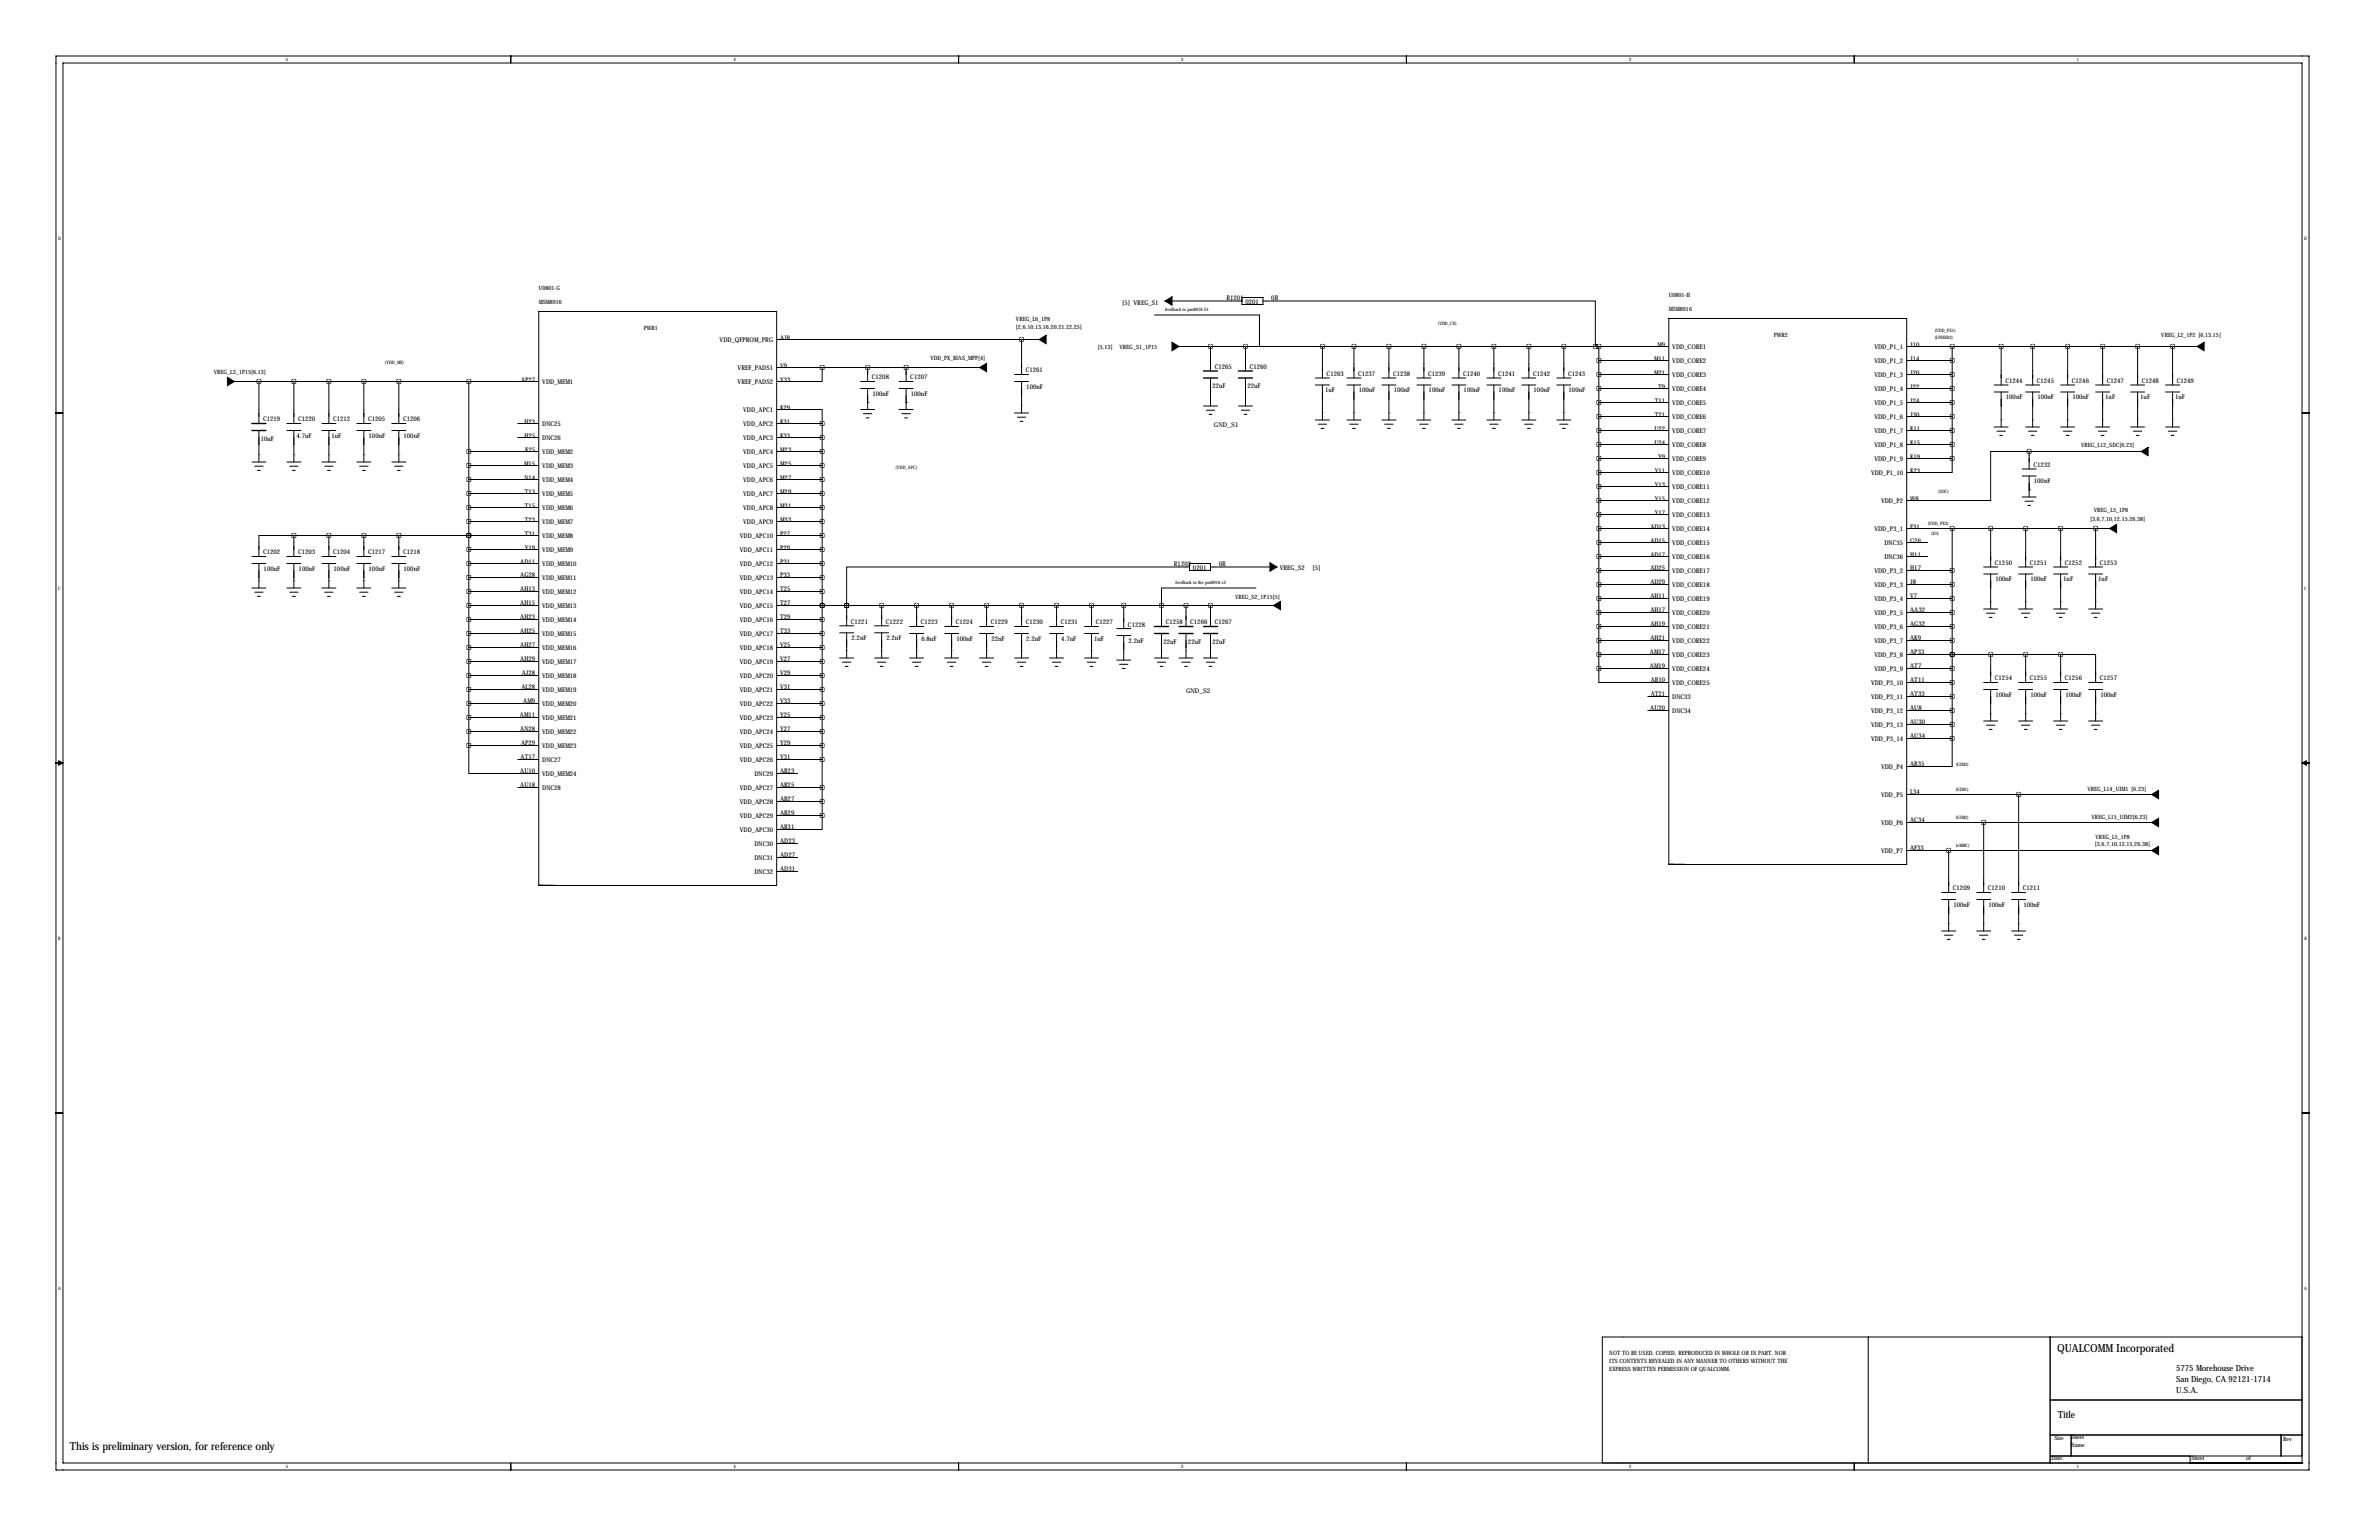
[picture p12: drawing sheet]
<svg xmlns="http://www.w3.org/2000/svg" width="864mm" height="559mm" viewBox="0 0 864 559" stroke-linecap="round" stroke-linejoin="round" font-family="sans-serif">
<defs><g id="words">
<g font-size="4">
<text x="746.8" y="490.5">QUALCOMM Incorporated</text>
<text x="25.4" y="526.1">This is preliminary version, for reference only</text>
</g>
<text font-size="3.6" x="747" y="514.6">Title</text>
<g font-size="3.1">
<text x="789.9" y="497.5">5775 Morehouse Drive</text>
<text x="789.9" y="501.5">San Diego, CA 92121-1714</text>
<text x="789.9" y="505.6">U.S.A.</text>
</g>
<g font-size="2.4">
<text x="407.4" y="110.5">[5] VREG_S1</text>
<text x="445.2" y="109">R1201</text>
<text x="452.1" y="110.2">0201</text>
<text x="461.5" y="108.8">0R</text>
<text x="261.2" y="124">VDD_QFPROM_PRG</text>
<text x="283.2" y="123.2">AJ8</text>
<text x="601.7" y="125.7">M9</text>
<text x="693.4" y="125.7">J10</text>
<text x="600.4" y="130.8">M11</text>
<text x="607.1" y="126.6">VDD_CORE1</text>
<text x="607.1" y="131.6">VDD_CORE2</text>
<text x="680.4" y="126.6">VDD_P1_1</text>
<text x="680.4" y="131.6">VDD_P1_2</text>
<text x="693.4" y="130.8">J14</text>
<text x="267.8" y="134.2">VREF_PADS1</text>
<text x="283.2" y="133.3">V9</text>
<text x="316.5" y="137.7">C1208</text>
<text x="330.5" y="137.7">C1207</text>
<text x="372.4" y="135.1">C1261</text>
<text x="440.9" y="133.9">C1265</text>
<text x="453.6" y="133.9">C1260</text>
<text x="481.6" y="136.4">C1263</text>
<text x="493" y="136.4">C1237</text>
<text x="505.7" y="136.4">C1238</text>
<text x="518.4" y="136.4">C1239</text>
<text x="531.1" y="136.4">C1240</text>
<text x="543.8" y="136.4">C1241</text>
<text x="556.5" y="136.4">C1242</text>
<text x="569.2" y="136.4">C1243</text>
<text x="600.4" y="135.9">M21</text>
<text x="607.1" y="136.7">VDD_CORE3</text>
<text x="680.4" y="136.7">VDD_P1_3</text>
<text x="693.4" y="135.9">J20</text>
<text x="189.1" y="138.4">AP27</text>
<text x="196.8" y="139.3">VDD_MEM1</text>
<text x="267.8" y="139.3">VREF_PADS2</text>
<text x="283.2" y="138.4">Y33</text>
<text x="316.7" y="143.6">100nF</text>
<text x="330.7" y="143.6">100nF</text>
<text x="372.6" y="141.1">100nF</text>
<text x="440.1" y="141">22uF</text>
<text x="452.8" y="141">22uF</text>
<text x="481" y="142.4">1uF</text>
<text x="493.2" y="142.4">100nF</text>
<text x="505.9" y="142.4">100nF</text>
<text x="518.6" y="142.4">100nF</text>
<text x="531.3" y="142.4">100nF</text>
<text x="544" y="142.4">100nF</text>
<text x="556.7" y="142.4">100nF</text>
<text x="569.4" y="142.4">100nF</text>
<text x="601.9" y="141">T9</text>
<text x="607.1" y="141.8">VDD_CORE4</text>
<text x="680.4" y="141.8">VDD_P1_4</text>
<text x="693.4" y="141">J22</text>
<text x="728" y="138.9">C1244</text>
<text x="739.4" y="138.9">C1245</text>
<text x="752.1" y="138.9">C1246</text>
<text x="764.8" y="138.9">C1247</text>
<text x="777.5" y="138.9">C1248</text>
<text x="790.2" y="138.9">C1249</text>
<text x="269.8" y="149.4">VDD_APC1</text>
<text x="283.2" y="148.6">K29</text>
<text x="600.7" y="146.1">T11</text>
<text x="607.1" y="146.9">VDD_CORE5</text>
<text x="680.4" y="146.9">VDD_P1_5</text>
<text x="693.4" y="146.1">J24</text>
<text x="728.2" y="144.9">100nF</text>
<text x="739.6" y="144.9">100nF</text>
<text x="752.3" y="144.9">100nF</text>
<text x="764.2" y="144.9">1uF</text>
<text x="776.9" y="144.9">1uF</text>
<text x="789.6" y="144.9">1uF</text>
<text x="95.5" y="152.9">C1219</text>
<text x="108.2" y="152.9">C1220</text>
<text x="120.9" y="152.9">C1212</text>
<text x="133.6" y="152.9">C1205</text>
<text x="146.3" y="152.9">C1206</text>
<text x="190.4" y="153.7">H23</text>
<text x="196.8" y="154.5">DNC25</text>
<text x="269.8" y="154.5">VDD_APC2</text>
<text x="283.2" y="153.7">K31</text>
<text x="440.7" y="154.9">GND_S1</text>
<text x="600.7" y="151.1">T21</text>
<text x="607.1" y="152">VDD_CORE6</text>
<text x="680.4" y="152">VDD_P1_6</text>
<text x="693.4" y="151.1">J30</text>
<text x="94.7" y="160">10uF</text>
<text x="107.6" y="158.9">4.7uF</text>
<text x="120.3" y="158.9">1uF</text>
<text x="133.8" y="158.9">100nF</text>
<text x="146.5" y="158.9">100nF</text>
<text x="190.4" y="158.8">H25</text>
<text x="196.8" y="159.6">DNC26</text>
<text x="269.8" y="159.6">VDD_APC3</text>
<text x="283.2" y="158.8">K33</text>
<text x="600.6" y="156.2">U22</text>
<text x="600.6" y="161.3">U24</text>
<text x="607.1" y="157">VDD_CORE7</text>
<text x="680.4" y="157">VDD_P1_7</text>
<text x="693.4" y="156.2">K11</text>
<text x="693.4" y="161.3">K15</text>
<text x="190.6" y="163.8">K25</text>
<text x="196.8" y="164.7">VDD_MEM2</text>
<text x="269.8" y="164.7">VDD_APC4</text>
<text x="283.2" y="163.8">M23</text>
<text x="601.9" y="166.4">Y9</text>
<text x="607.1" y="162.1">VDD_CORE8</text>
<text x="607.1" y="167.2">VDD_CORE9</text>
<text x="680.4" y="162.1">VDD_P1_8</text>
<text x="680.4" y="167.2">VDD_P1_9</text>
<text x="693.4" y="166.4">K19</text>
<text x="190.2" y="168.9">M15</text>
<text x="190.4" y="174">N14</text>
<text x="196.8" y="169.7">VDD_MEM3</text>
<text x="269.8" y="169.7">VDD_APC5</text>
<text x="283.2" y="174">M27</text>
<text x="283.2" y="168.9">M25</text>
<text x="600.7" y="171.4">Y11</text>
<text x="607.1" y="172.3">VDD_CORE10</text>
<text x="679.2" y="172.3">VDD_P1_10</text>
<text x="693.4" y="171.4">K23</text>
<text x="738.1" y="169.4">C1232</text>
<text x="190.5" y="179.1">T13</text>
<text x="196.8" y="174.8">VDD_MEM4</text>
<text x="196.8" y="179.9">VDD_MEM5</text>
<text x="269.8" y="179.9">VDD_APC7</text>
<text x="269.8" y="174.8">VDD_APC6</text>
<text x="283.2" y="179.1">M29</text>
<text x="600.7" y="176.5">Y13</text>
<text x="607.1" y="177.4">VDD_CORE11</text>
<text x="738.3" y="175.4">100nF</text>
<text x="190.5" y="184.1">T15</text>
<text x="196.8" y="185">VDD_MEM6</text>
<text x="269.8" y="185">VDD_APC8</text>
<text x="283.2" y="184.1">M31</text>
<text x="600.7" y="181.6">Y15</text>
<text x="607.1" y="182.4">VDD_CORE12</text>
<text x="682.9" y="182.4">VDD_P2</text>
<text x="693.4" y="181.6">W8</text>
<text x="190.5" y="189.2">T23</text>
<text x="196.8" y="190.1">VDD_MEM7</text>
<text x="269.8" y="190.1">VDD_APC9</text>
<text x="283.2" y="189.2">M33</text>
<text x="599.1" y="191.8">AD13</text>
<text x="600.7" y="186.7">Y17</text>
<text x="607.1" y="187.5">VDD_CORE13</text>
<text x="693.4" y="191.8">F31</text>
<text x="190.5" y="194.3">T31</text>
<text x="196.8" y="195.1">VDD_MEM8</text>
<text x="268.6" y="195.1">VDD_APC10</text>
<text x="283.2" y="194.3">P27</text>
<text x="599.1" y="196.8">AD15</text>
<text x="607.1" y="192.6">VDD_CORE14</text>
<text x="607.1" y="197.7">VDD_CORE15</text>
<text x="680.4" y="192.6">VDD_P3_1</text>
<text x="684.1" y="197.7">DNC35</text>
<text x="693.4" y="196.8">G26</text>
<text x="95.5" y="201.2">C1202</text>
<text x="108.2" y="201.2">C1203</text>
<text x="120.9" y="201.2">C1204</text>
<text x="133.6" y="201.2">C1217</text>
<text x="146.3" y="201.2">C1218</text>
<text x="190.5" y="199.4">Y19</text>
<text x="196.8" y="200.2">VDD_MEM9</text>
<text x="268.6" y="200.2">VDD_APC11</text>
<text x="283.2" y="199.4">P29</text>
<text x="599.1" y="201.9">AD17</text>
<text x="607.1" y="202.8">VDD_CORE16</text>
<text x="684.1" y="202.8">DNC36</text>
<text x="693.4" y="201.9">H11</text>
<text x="95.7" y="207.1">100nF</text>
<text x="108.4" y="207.1">100nF</text>
<text x="121.1" y="207.1">100nF</text>
<text x="133.8" y="207.1">100nF</text>
<text x="146.5" y="207.1">100nF</text>
<text x="188.9" y="204.5">AD11</text>
<text x="188.9" y="209.5">AG28</text>
<text x="196.8" y="205.3">VDD_MEM10</text>
<text x="268.6" y="205.3">VDD_APC12</text>
<text x="283.2" y="204.5">P31</text>
<text x="283.2" y="209.5">P33</text>
<text x="426.1" y="205.5">R1202</text>
<text x="433.1" y="206.8">0201</text>
<text x="442.4" y="205.3">0R</text>
<text x="464.6" y="206.8">VREG_S2</text>
<text x="476.5" y="206.8">[5]</text>
<text x="599.1" y="207">AD25</text>
<text x="607.1" y="207.8">VDD_CORE17</text>
<text x="680.4" y="207.8">VDD_P3_2</text>
<text x="693.4" y="207">H17</text>
<text x="724.2" y="205">C1250</text>
<text x="736.9" y="205">C1251</text>
<text x="749.6" y="205">C1252</text>
<text x="762.3" y="205">C1253</text>
<text x="188.9" y="214.6">AH13</text>
<text x="196.8" y="215.5">VDD_MEM12</text>
<text x="196.8" y="210.4">VDD_MEM11</text>
<text x="268.6" y="215.5">VDD_APC14</text>
<text x="268.6" y="210.4">VDD_APC13</text>
<text x="283.2" y="214.6">T25</text>
<text x="599.1" y="212.1">AD29</text>
<text x="607.1" y="212.9">VDD_CORE18</text>
<text x="680.4" y="212.9">VDD_P3_3</text>
<text x="693.4" y="212.1">J8</text>
<text x="724.4" y="211">100nF</text>
<text x="737.1" y="211">100nF</text>
<text x="749" y="211">1uF</text>
<text x="761.7" y="211">1uF</text>
<text x="188.9" y="219.7">AH15</text>
<text x="196.8" y="220.5">VDD_MEM13</text>
<text x="268.6" y="220.5">VDD_APC15</text>
<text x="283.2" y="219.7">T27</text>
<text x="599.1" y="217.2">AH11</text>
<text x="607.1" y="218">VDD_CORE19</text>
<text x="680.4" y="218">VDD_P3_4</text>
<text x="693.4" y="217.2">V7</text>
<text x="188.9" y="224.8">AH23</text>
<text x="196.8" y="225.6">VDD_MEM14</text>
<text x="268.6" y="225.6">VDD_APC16</text>
<text x="283.2" y="224.8">T29</text>
<text x="308.9" y="226.3">C1221</text>
<text x="321.6" y="226.3">C1222</text>
<text x="334.3" y="226.6">C1223</text>
<text x="347" y="226.6">C1224</text>
<text x="359.7" y="226.6">C1229</text>
<text x="372.4" y="226.6">C1230</text>
<text x="385.1" y="226.6">C1231</text>
<text x="397.8" y="226.6">C1227</text>
<text x="409.4" y="227.3">C1228</text>
<text x="423.2" y="226.6">C1258</text>
<text x="432.1" y="226.6">C1266</text>
<text x="440.9" y="226.6">C1267</text>
<text x="599.1" y="222.2">AH17</text>
<text x="599.1" y="227.3">AH19</text>
<text x="607.1" y="223.1">VDD_CORE20</text>
<text x="680.4" y="223.1">VDD_P3_5</text>
<text x="693.4" y="222.2">AA32</text>
<text x="693.4" y="227.3">AG32</text>
<text x="188.9" y="229.9">AH25</text>
<text x="196.8" y="230.7">VDD_MEM15</text>
<text x="268.6" y="230.7">VDD_APC17</text>
<text x="283.2" y="229.9">T33</text>
<text x="309.1" y="232.3">2.2nF</text>
<text x="321.8" y="232.3">2.2nF</text>
<text x="334.5" y="232.5">6.8nF</text>
<text x="347.2" y="232.5">100nF</text>
<text x="359.9" y="232.5">22nF</text>
<text x="372.6" y="232.5">2.2nF</text>
<text x="385.3" y="232.5">4.7nF</text>
<text x="397.2" y="232.5">1uF</text>
<text x="409.7" y="233.3">2.2nF</text>
<text x="422.4" y="233.7">22uF</text>
<text x="431.2" y="233.7">22uF</text>
<text x="440.1" y="233.7">22uF</text>
<text x="599.1" y="232.4">AH21</text>
<text x="607.1" y="228.2">VDD_CORE21</text>
<text x="607.1" y="233.2">VDD_CORE22</text>
<text x="680.4" y="228.2">VDD_P3_6</text>
<text x="680.4" y="233.2">VDD_P3_7</text>
<text x="693.4" y="232.4">AK9</text>
<text x="188.9" y="234.9">AH27</text>
<text x="196.8" y="235.8">VDD_MEM16</text>
<text x="268.6" y="235.8">VDD_APC18</text>
<text x="283.2" y="234.9">V25</text>
<text x="598.9" y="237.5">AM17</text>
<text x="607.1" y="238.3">VDD_CORE23</text>
<text x="680.4" y="238.3">VDD_P3_8</text>
<text x="693.4" y="237.5">AP33</text>
<text x="188.9" y="240">AH29</text>
<text x="189.4" y="245.1">AJ28</text>
<text x="196.8" y="245.9">VDD_MEM18</text>
<text x="196.8" y="240.9">VDD_MEM17</text>
<text x="268.6" y="240.9">VDD_APC19</text>
<text x="268.6" y="245.9">VDD_APC20</text>
<text x="283.2" y="240">V27</text>
<text x="283.2" y="245.1">V29</text>
<text x="598.9" y="242.6">AM19</text>
<text x="607.1" y="243.4">VDD_CORE24</text>
<text x="680.4" y="243.4">VDD_P3_9</text>
<text x="693.4" y="242.6">AT7</text>
<text x="189.3" y="250.2">AL28</text>
<text x="196.8" y="251">VDD_MEM19</text>
<text x="268.6" y="251">VDD_APC21</text>
<text x="283.2" y="250.2">V31</text>
<text x="430.5" y="251.5">GND_S2</text>
<text x="599.2" y="247.6">AR10</text>
<text x="607.1" y="248.5">VDD_CORE25</text>
<text x="679.2" y="248.5">VDD_P3_10</text>
<text x="693.4" y="247.6">AT11</text>
<text x="724.2" y="246.9">C1254</text>
<text x="736.9" y="246.9">C1255</text>
<text x="749.6" y="246.9">C1256</text>
<text x="762.3" y="246.9">C1257</text>
<text x="190" y="255.3">AM9</text>
<text x="196.8" y="256.1">VDD_MEM20</text>
<text x="268.6" y="256.1">VDD_APC22</text>
<text x="283.2" y="255.3">V33</text>
<text x="599.1" y="257.8">AU20</text>
<text x="599.2" y="252.7">AT21</text>
<text x="607.1" y="253.6">DNC33</text>
<text x="679.2" y="253.6">VDD_P3_11</text>
<text x="693.4" y="252.7">AT33</text>
<text x="693.4" y="257.8">AU8</text>
<text x="724.4" y="252.9">100nF</text>
<text x="737.1" y="252.9">100nF</text>
<text x="749.8" y="252.9">100nF</text>
<text x="762.5" y="252.9">100nF</text>
<text x="188.7" y="260.3">AM11</text>
<text x="196.8" y="261.2">VDD_MEM21</text>
<text x="268.6" y="261.2">VDD_APC23</text>
<text x="283.2" y="260.3">Y25</text>
<text x="607.1" y="258.6">DNC34</text>
<text x="679.2" y="258.6">VDD_P3_12</text>
<text x="679.2" y="263.7">VDD_P3_13</text>
<text x="693.4" y="262.9">AU30</text>
<text x="188.9" y="265.4">AN28</text>
<text x="196.8" y="266.3">VDD_MEM22</text>
<text x="268.6" y="266.3">VDD_APC24</text>
<text x="283.2" y="265.4">Y27</text>
<text x="679.2" y="268.8">VDD_P3_14</text>
<text x="693.4" y="268">AU34</text>
<text x="189" y="275.6">AT17</text>
<text x="189.1" y="270.5">AP29</text>
<text x="196.8" y="271.3">VDD_MEM23</text>
<text x="268.6" y="271.3">VDD_APC25</text>
<text x="283.2" y="270.5">Y29</text>
<text x="283.2" y="275.6">Y31</text>
<text x="188.9" y="280.7">AU10</text>
<text x="196.8" y="276.4">DNC27</text>
<text x="196.8" y="281.5">VDD_MEM24</text>
<text x="268.6" y="276.4">VDD_APC26</text>
<text x="273.9" y="281.5">DNC29</text>
<text x="283.2" y="280.7">AB23</text>
<text x="682.9" y="279">VDD_P4</text>
<text x="693.4" y="278.1">AB35</text>
<text x="188.9" y="285.7">AU18</text>
<text x="196.8" y="286.6">DNC28</text>
<text x="268.6" y="286.6">VDD_APC27</text>
<text x="283.2" y="285.7">AB25</text>
<text x="268.6" y="291.7">VDD_APC28</text>
<text x="283.2" y="290.8">AB27</text>
<text x="682.9" y="289.1">VDD_P5</text>
<text x="693.4" y="288.3">L34</text>
<text x="268.6" y="296.7">VDD_APC29</text>
<text x="283.2" y="295.9">AB29</text>
<text x="682.9" y="299.3">VDD_P6</text>
<text x="693.4" y="298.4">AC34</text>
<text x="268.6" y="301.8">VDD_APC30</text>
<text x="283.2" y="301">AB31</text>
<text x="273.9" y="306.9">DNC30</text>
<text x="273.9" y="312">DNC31</text>
<text x="283.2" y="306.1">AD23</text>
<text x="283.2" y="311.1">AD27</text>
<text x="682.9" y="309.4">VDD_P7</text>
<text x="693.4" y="308.6">AF33</text>
<text x="273.9" y="317.1">DNC32</text>
<text x="283.2" y="316.2">AD31</text>
<text x="708.9" y="323.1">C1209</text>
<text x="721.6" y="323.1">C1210</text>
<text x="734.3" y="323.1">C1211</text>
<text x="709.1" y="329.1">100nF</text>
<text x="721.8" y="329.1">100nF</text>
<text x="734.5" y="329.1">100nF</text>
</g>
<g font-size="2.1">
<text x="195.6" y="105.2">U0801-G</text>
<text x="605.8" y="107.7">U0801-H</text>
<text x="195.6" y="110.2">MSM8916</text>
<text x="605.8" y="112.8">MSM8916</text>
<text x="233.7" y="119.6">PWR1</text>
<text x="368.8" y="116.6">VREG_L6_1P8</text>
<text x="368.8" y="119.4">[2,6,10,13,16,20,21,22,25]</text>
<text x="643.9" y="122.1">PWR2</text>
<text x="784.6" y="122.4">VREG_L2_1P2 [6,13,15]</text>
<text x="337.7" y="130.6">VDD_PX_BIAS_MPP[4]</text>
<text x="398.5" y="126.7">[5,13]</text>
<text x="406.4" y="126.7">VREG_S1_1P15</text>
<text x="77.6" y="135.6">VREG_L3_1P15[6,13]</text>
<text x="755.4" y="162.3">VREG_L12_SDC[6,23]</text>
<text x="760.1" y="185.7">VREG_L5_1P8</text>
<text x="758.7" y="189">[3,6,7,10,12,15,26,38]</text>
<text x="448.3" y="217.4">VREG_S2_1P15[5]</text>
<text x="757.7" y="287">VREG_L14_UIM1 [6,23]</text>
<text x="759.3" y="297.2">VREG_L15_UIM2[6,23]</text>
<text x="760.7" y="304.5">VREG_L5_1P8</text>
<text x="760.5" y="306.8">[3,6,7,10,12,15,26,38]</text>
<text x="584.2" y="491.7">NOT TO BE USED, COPIED, REPRODUCED IN WHOLE OR IN PART, NOR</text>
<text x="584.2" y="497.3">EXPRESS WRITTEN PERMISSION OF QUALCOMM.</text>
<text x="584.2" y="494.5">ITS CONTENTS REVEALED IN ANY MANNER TO OTHERS WITHOUT THE</text>
<text x="745.7" y="522.4">Size</text>
<text x="751.8" y="525">Name</text>
<text x="751.8" y="522.2">Sheet</text>
<text x="828.8" y="522.7">Rev</text>
<text x="744.7" y="529.8">Date:</text>
<text x="795.5" y="529.8">Sheet</text>
<text x="815.3" y="529.8">of</text>
</g>
<g font-size="1.7">
<text x="103.7" y="22.2">5</text>
<text x="266.3" y="22.2">4</text>
<text x="428.8" y="22.2">3</text>
<text x="591.4" y="22.2">2</text>
<text x="754" y="22.2">1</text>
<text x="21.1" y="86.9">D</text>
<text x="836.4" y="86.9">D</text>
<text x="422.9" y="112.9">feedback to pm8916 S1</text>
<text x="522" y="118">(VDD_CX)</text>
<text x="702.3" y="123.1">(LPDDR3)</text>
<text x="702.3" y="120.5">(VDD_PX1)</text>
<text x="139.7" y="132">(VDD_MX)</text>
<text x="325.1" y="170.1">(VDD_APC)</text>
<text x="703.6" y="179">(SDC)</text>
<text x="699.8" y="190.4">(VDD_PX3)</text>
<text x="701" y="194.2">(IO)</text>
<text x="21.1" y="213.9">C</text>
<text x="426.7" y="212">feedback to the pm8916 s2</text>
<text x="836.5" y="213.9">C</text>
<text x="709.9" y="278">(UIM3)</text>
<text x="709.9" y="286.9">(UIM1)</text>
<text x="709.9" y="297.1">(UIM2)</text>
<text x="709.9" y="307.2">(eMMC)</text>
<text x="21.2" y="340.9">B</text>
<text x="836.5" y="340.9">B</text>
<text x="21.1" y="467.9">A</text>
<text x="836.4" y="467.9">A</text>
<text x="103.7" y="532.7">5</text>
<text x="266.3" y="532.7">4</text>
<text x="428.8" y="532.7">3</text>
<text x="591.4" y="532.7">2</text>
<text x="753.9" y="532.7">1</text>
</g>
<g font-size=".4">
<text x="315" y="146.1">GND</text>
<text x="328.9" y="146.1">GND</text>
<text x="370.8" y="147.3">GND</text>
<text x="480.1" y="149.9">GND</text>
<text x="491.5" y="149.9">GND</text>
<text x="504.2" y="149.9">GND</text>
<text x="516.9" y="149.9">GND</text>
<text x="529.6" y="149.9">GND</text>
<text x="542.3" y="149.9">GND</text>
<text x="555" y="149.9">GND</text>
<text x="567.7" y="149.9">GND</text>
<text x="726.4" y="152.4">GND</text>
<text x="737.9" y="152.4">GND</text>
<text x="750.6" y="152.4">GND</text>
<text x="763.3" y="152.4">GND</text>
<text x="776" y="152.4">GND</text>
<text x="788.7" y="152.4">GND</text>
<text x="94" y="165.1">GND</text>
<text x="106.7" y="165.1">GND</text>
<text x="119.4" y="165.1">GND</text>
<text x="132.1" y="165.1">GND</text>
<text x="144.8" y="165.1">GND</text>
<text x="736.6" y="177.8">GND</text>
<text x="94" y="210.8">GND</text>
<text x="106.7" y="210.8">GND</text>
<text x="119.4" y="210.8">GND</text>
<text x="132.1" y="210.8">GND</text>
<text x="144.8" y="210.8">GND</text>
<text x="722.6" y="218.4">GND</text>
<text x="735.3" y="218.4">GND</text>
<text x="748" y="218.4">GND</text>
<text x="760.7" y="218.4">GND</text>
<text x="307.3" y="236.2">GND</text>
<text x="320" y="236.2">GND</text>
<text x="332.7" y="236.2">GND</text>
<text x="345.4" y="236.2">GND</text>
<text x="358.1" y="236.2">GND</text>
<text x="370.8" y="236.2">GND</text>
<text x="383.5" y="236.2">GND</text>
<text x="396.2" y="236.2">GND</text>
<text x="421.6" y="236.2">GND</text>
<text x="722.6" y="259.1">GND</text>
<text x="735.3" y="259.1">GND</text>
<text x="748" y="259.1">GND</text>
<text x="760.7" y="259.1">GND</text>
<text x="605.8" y="313.7">MSM8916-1</text>
<text x="605.8" y="313.7">M:CIS_LIBHWSCH_LIBHW-LIBRARY.OLB</text>
<text x="195.6" y="321.3">MSM8916-1</text>
<text x="195.6" y="321.3">M:CIS_LIBHWSCH_LIBHW-LIBRARY.OLB</text>
<text x="707.4" y="335.3">GND</text>
<text x="720.1" y="335.3">GND</text>
<text x="732.8" y="335.3">GND</text>
</g>
</g></defs>
<g fill="none" stroke="#000" stroke-width=".36">
<path d="M20.3 20.3h817.9v513.1h-817.9zM22.9 22.9h812.8v508h-812.8zM185.4 20.3v2.6M348 20.3v2.6M510.5 20.3v2.6M673.1 20.3v2.6M195.6 113h86.3v208.3h-86.3zM419.1 114.3h38.1v11.4M450.9 109.2h-28M450.9 107.9h7.6v2.6h-7.6zM458.5 109.2h120.6v16.5M605.8 115.6h86.3v198.1h-86.3z"/>
<path d="M85.1 138.4h110.5M94 138.4v15.3M106.7 138.4v15.3M119.4 138.4v15.3M132.1 138.4v15.3M144.8 138.4v15.3M170.2 138.4v132.1M281.9 123.2h95.3M281.9 133.3l73.7 .1M298.4 133.4v5h-16.5M312.4 138.4h5.1M315 133.3v5.1"/>
<path d="M315 133.4h.1M326.4 138.4h5.1M328.9 133.4h.1M328.9 133.3v5.1M368.3 138.4h5.1M368.3 135.9h5.1M370.8 138.4v11.5M370.8 123.2v12.7M428 125.7h177.8M439.4 137.2v10.1M439.4 125.7v8.9M452.1 137.2v10.1"/>
<path d="M452.1 125.7v8.9M477.5 139.7h5.1M477.5 137.2h5.1M480.1 125.7v11.5M480.1 139.7v12.7M488.9 139.7h5.1M488.9 137.2h5.1M491.5 139.7v12.7M491.5 125.7v11.5M501.6 139.7h5.1M501.6 137.2h5.1M504.2 139.7v12.7"/>
<path d="M504.2 125.7v11.5M514.3 139.7h5.1M514.3 137.2h5.1M516.9 139.7v12.7M516.9 125.7v11.5M527 139.7h5.1M527 137.2h5.1M529.6 139.7v12.7M529.6 125.7v11.5M539.8 139.7h5M539.8 137.2h5M542.3 139.7v12.7"/>
<path d="M542.3 125.7v11.5M552.4 139.7h5.1M552.4 137.2h5.1M555 139.7v12.7M555 125.7v11.5M565.1 139.7h5.1M565.1 137.2h5.1M567.7 139.7v12.7M567.7 125.7v11.5M580.4 130.8h25.4M580.4 125.7v116.9M605.8 135.9h-25.4"/>
<path d="M692.1 135.9h16.6M708.7 130.8h-16.6M708.7 125.7v40.7M723.9 139.7h5.1M726.4 125.7v14M735.3 139.7h5.1M737.9 125.7v14M748 139.7h5.1M750.6 125.7v14M760.7 139.7h5.1M763.3 125.7v14M773.4 139.7h5.1"/>
<path d="M776 125.7v14M786.1 139.7h5.1M788.7 125.7v14M797.6 125.7h-105.5M20.3 149.9h2.6M94 156.2v11.4M104.1 153.7h5.1M104.1 156.2h5.1M106.7 156.2v11.4M116.8 153.7h5.1M116.8 156.2h5.1M119.4 156.2v11.4"/>
<path d="M129.5 153.7h5.1M129.5 156.2h5.1M132.1 156.2v11.4M142.2 153.7h5.1M142.2 156.2h5.1M144.8 156.2v11.4M188 153.7h7.6M188 158.8h7.6M281.9 148.6h16.5v5.1M281.9 153.7h16.5M281.9 158.8h16.5M298.4 153.7v142.2"/>
<path d="M312.4 141h5.1M312.4 148.6h5.1M313.4 150.1h3.1M314.5 151.6h1M315 141v7.6M315 146.1h.1M326.4 148.6h5.1M326.4 141h5.1M327.4 150.1h3.1M328.4 151.6h1M328.9 146.1h.1M328.9 141v7.6"/>
<path d="M368.3 149.9h5.1M369.3 151.4h3.1M370.3 152.9h1M436.9 147.3h5.1M437.9 148.8h3M438.9 150.4h1M449.6 147.3h5.1M450.6 148.8h3M451.6 150.4h1M477.5 152.4h5.1M478.5 153.9h3.1M479.6 155.4h1"/>
<path d="M488.9 152.4h5.1M490 153.9h3M491 155.4h1M501.6 152.4h5.1M502.7 153.9h3M503.7 155.4h1M514.3 152.4h5.1M515.4 153.9h3M516.4 155.4h1M527 152.4h5.1M528.1 153.9h3M529.1 155.4h1"/>
<path d="M539.8 152.4h5M540.8 153.9h3M541.8 155.4h1M552.4 152.4h5.1M553.5 153.9h3M554.5 155.4h1M565.1 152.4h5.1M566.2 153.9h3M567.2 155.4h1M580.4 156.2h25.4M580.4 146.1h25.4M580.4 151.1h25.4"/>
<path d="M605.8 141h-25.4M692.1 141h16.6M692.1 146.1h16.6M708.7 156.2h-16.6M708.7 151.1h-16.6M723.9 142.2h5.1M723.9 154.9h5.1M724.9 156.5h3.1M725.9 158h1M726.4 142.2v12.7M735.3 142.2h5.1M735.3 154.9h5.1"/>
<path d="M736.3 156.5h3.1M737.4 158h1M737.9 142.2v12.7M748 142.2h5.1M748 154.9h5.1M749 156.5h3.1M750.1 158h1M750.6 142.2v12.7M760.7 142.2h5.1M760.7 154.9h5.1M761.7 156.5h3.1M762.8 158h1"/>
<path d="M763.3 142.2v12.7M773.4 142.2h5.1M773.4 154.9h5.1M774.4 156.5h3.1M775.5 158h1M776 142.2v12.7M786.1 142.2h5.1M786.1 154.9h5.1M787.1 156.5h3.1M788.2 158h1M788.7 142.2v12.7M835.7 149.9h2.5"/>
<path d="M91.4 167.6h5.1M92.5 169.2h3M93.5 170.7h1M104.1 167.6h5.1M105.2 169.2h3M106.2 170.7h1M116.8 167.6h5.1M117.9 169.2h3M118.9 170.7h1M129.5 167.6h5.1M130.6 169.2h3M131.6 170.7h1"/>
<path d="M142.2 167.6h5.1M143.3 169.2h3M144.3 170.7h1M170.2 163.8h25.4M170.2 168.9h25.4M195.6 174h-25.4M195.6 179.1h-25.4M281.9 174h16.5M281.9 179.1h16.5M298.4 163.8h-16.5M298.4 168.9h-16.5M580.4 176.5h25.4"/>
<path d="M605.8 161.3h-25.4M605.8 166.4h-25.4M605.8 171.4l-25.4 .1M692.1 161.3h16.6M692.1 166.4h16.6M708.7 166.4v5.1l-16.6-.1M734.1 170.2h5M734.1 172.7h5M736.6 163.8h-14v17.8h-30.5M736.6 177.8h.1M736.6 163.8v6.4M736.6 163.8h40.6"/>
<path d="M736.6 172.7v7.6M106.7 194.3h-12.7v7.6M106.7 194.3v7.6M106.7 194.3h88.9M119.4 194.3v7.6M132.1 194.3v7.6M144.8 194.3v7.6M170.2 194.3h.1M170.2 189.2h25.4M170.2 199.4h25.4M195.6 184.1l-25.4 .1M281.9 184.1l16.5 .1"/>
<path d="M298.4 189.2h-16.5M298.4 194.3h-16.5M298.4 199.4h-16.5M580.4 181.6h25.4M605.8 186.7h-25.4M605.8 191.8h-25.4M605.8 196.8l-25.4 .1M692.1 191.8h73.7M692.1 196.8h7.7M708.7 191.8v76.2M722.6 191.8v13.9M734.1 180.3h5"/>
<path d="M735.1 181.9h3M735.3 191.8v13.9M736.1 183.4h1M748 191.8v13.9M760.7 191.8v13.9M91.4 213.4h5.1M91.4 201.9h5.1M91.4 204.5h5.1M92.5 214.9h3M93.5 216.4h1M94 204.5v8.9M104.1 213.4h5.1"/>
<path d="M104.1 201.9h5.1M104.1 204.5h5.1M105.2 214.9h3M106.2 216.4h1M106.7 204.5v8.9M116.8 213.4h5.1M116.8 201.9h5.1M116.8 204.5h5.1M117.9 214.9h3M118.9 216.4h1M119.4 204.5v8.9M129.5 213.4h5.1"/>
<path d="M129.5 201.9h5.1M129.5 204.5h5.1M130.6 214.9h3M131.6 216.4h1M132.1 204.5v8.9M142.2 213.4h5.1M142.2 201.9h5.1M142.2 204.5h5.1M143.3 214.9h3M144.3 216.4h1M144.8 204.5v8.9M170.2 209.6h25.4"/>
<path d="M170.2 214.6h25.4M195.6 204.5h-25.4M195.6 219.7h-25.4M281.9 204.5h16.5M281.9 209.6h16.5M281.9 219.7h180.4M298.4 219.7h.1M298.4 214.6h-16.5M307.3 219.7h.1M307.3 219.7v7.4M320 219.7v7.4M332.7 219.7v7.6"/>
<path d="M345.4 219.7v7.6M358.1 219.7v7.6M370.8 219.7v7.6M383.5 219.7v7.6M396.2 219.7v7.6M407.9 219.7v8.4M430.5 219.7v7.6M431.8 205.7h-124.5v14M431.8 204.5h7.6v2.5h-7.6zM439.4 219.7v7.6M455.9 213.4h-34.3v13.9M463.5 205.7h-24.1"/>
<path d="M580.4 201.9h25.4M580.4 212.1h25.4M605.8 207h-25.4M605.8 217.2h-25.4M692.1 201.9h7.7M692.1 207h16.6M692.1 217.2h16.6M708.7 212.1h-16.6M720.1 205.7h5.1M720.1 208.3h5.1M722.6 208.3v12.7M732.8 205.7h5.1"/>
<path d="M732.8 208.3h5.1M735.3 208.3v12.7M745.5 205.7h5.1M745.5 208.3h5.1M748 208.3v12.7M758.2 205.7h5.1M758.2 208.3h5.1M760.7 208.3v12.7M170.2 224.8h25.4M195.6 229.9h-25.4M195.6 234.9l-25.4 .1M281.9 229.9h16.5"/>
<path d="M281.9 234.9l16.5 .1M298.4 224.8h-16.5M304.8 227.1h5.1M304.8 229.6h5.1M304.8 238.8h5.1M307.3 229.6v9.2M317.5 227.1h5.1M317.5 229.6h5.1M317.5 238.8h5.1M320 229.6v9.2M330.2 227.3h5.1M330.2 229.9h5.1"/>
<path d="M330.2 238.8h5.1M332.7 229.9v8.9M342.9 227.3h5.1M342.9 229.9h5.1M342.9 238.8h5.1M345.4 229.9v8.9M355.6 227.3h5.1M355.6 229.9h5.1M355.6 238.8h5.1M358.1 229.9v8.9M368.3 227.3h5.1M368.3 229.9h5.1"/>
<path d="M368.3 238.8h5.1M370.8 229.9v8.9M381 227.3h5.1M381 229.9h5.1M381 238.8h5.1M383.5 229.9v8.9M393.7 227.3h5.1M393.7 229.9h5.1M393.7 238.8h5.1M396.2 229.9v8.9M405.4 228.1h5.1M405.4 230.6h5.1"/>
<path d="M405.4 239.5h5.1M407.9 230.6v8.9M419.1 238.8h5.1M421.6 229.9v8.9M428 238.8h5.1M430.5 229.9v8.9M436.9 238.8h5.1M439.4 229.9v8.9M580.4 222.2h25.4M580.4 227.3h25.4M580.4 237.5h25.4M605.8 232.4h-25.4"/>
<path d="M692.1 222.2h16.6M692.1 232.4h16.6M708.7 237.5h.1M708.7 227.3h-16.6M720.1 221h5.1M721.1 222.5h3.1M722.1 224h1M722.6 237.5v10.1M732.8 221h5.1M733.8 222.5h3.1M734.8 224h1M735.3 237.5v10.1"/>
<path d="M745.5 221h5.1M746.5 222.5h3.1M747.5 224h1M748 237.5h12.7v10.1M748 237.5v10.1M748 237.5h-55.9M758.2 221h5.1M759.2 222.5h3.1M760.2 224h1M170.2 250.2h25.4M170.2 240h25.4M195.6 245.1h-25.4"/>
<path d="M195.6 255.3h-25.4M281.9 245.1h16.5M281.9 255.3h16.5M298.4 250.2h-16.5M298.4 240h-16.5M305.8 240.3h3.1M306.8 241.8h1M318.5 240.3h3.1M319.5 241.8h1M331.2 240.3h3.1M332.2 241.8h1M343.9 240.3h3.1"/>
<path d="M344.9 241.8h1M356.6 240.3h3.1M357.6 241.8h1M369.3 240.3h3.1M370.3 241.8h1M382 240.3h3.1M383 241.8h1M394.7 240.3h3.1M395.7 241.8h1M406.4 241h3M407.4 242.6h1M420.1 240.3h3.1"/>
<path d="M421.1 241.8h1M429 240.3h3.1M430 241.8h1M437.9 240.3h3M438.9 241.8h1M580.4 242.6v5.1l25.4-.1M598.2 252.7h7.6M598.2 257.8h7.6M605.8 242.6h-25.4M692.1 247.6l16.6 .1M692.1 242.6h16.6M692.1 257.8h16.6"/>
<path d="M708.7 252.7h-16.6M720.1 247.6h5.1M720.1 250.2h5.1M722.6 250.2v11.4M732.8 247.6h5.1M732.8 250.2h5.1M735.3 250.2v11.4M745.5 247.6h5.1M745.5 250.2h5.1M748 250.2v11.4M758.2 247.6h5.1M758.2 250.2h5.1"/>
<path d="M760.7 250.2v11.4M20.3 276.9h2.6M21.3 276.1l1.6 .8-1.6 .7zM170.2 270.5v10.2h25.4M170.2 265.4h25.4M188 275.6h7.6M195.6 260.3l-25.4 .1M195.6 270.5h-25.4M281.9 260.3l16.5 .1M281.9 270.5h16.5M298.4 265.4h-16.5M298.4 275.6h-16.5"/>
<path d="M692.1 268h16.6M708.7 268v10.1h-16.6M708.7 262.9h-16.6M720.1 261.6h5.1M721.1 263.1h3.1M722.1 264.7h1M732.8 261.6h5.1M733.8 263.1h3.1M734.8 264.7h1M745.5 261.6h5.1M746.5 263.1h3.1M747.5 264.7h1"/>
<path d="M758.2 261.6h5.1M759.2 263.1h3.1M760.2 264.7h1M835.7 276.9h2.5M835.7 276.9l1.5-.8v1.5zM188 285.8h7.6M281.9 280.7h7.7M281.9 285.8h16.5M281.9 295.9h16.5M298.4 295.9v5.1h-16.5M298.4 290.8h-16.5M692.1 298.4h88.9"/>
<path d="M720.1 298.4v25.4M732.8 288.3v35.5M781 288.3h-88.9M281.9 306.1h7.7M281.9 311.1h7.7M281.9 316.2h7.7M605.8 313.7h.1M692.1 308.6h88.9M707.4 308.6v15.2M195.6 321.3h.1M704.8 323.8h5.1M704.8 326.4h5.1"/>
<path d="M704.8 337.8h5.1M705.9 339.3h3M707.4 326.4v11.4M717.5 323.8h5.1M717.5 326.4h5.1M717.5 337.8h5.1M718.6 339.3h3M720.1 326.4v11.4M730.2 323.8h5.1M730.2 326.4h5.1M730.2 337.8h5.1M731.3 339.3h3"/>
<path d="M732.8 326.4v11.4M706.9 340.9h1M719.6 340.9h1M732.3 340.9h1M20.3 403.9h2.6M835.7 403.9h2.5M678.2 485.1v45.8M744.2 485.1v45.8M835.7 485.1h-254v45.8M744.2 508h91.5M185.4 530.9v2.5M348 530.9v2.5"/>
<path d="M510.5 530.9v2.5M673.1 530.9v2.5M744.2 520.7h91.5M744.2 528.3h91.5M751.8 520.7v7.6M795 530.9h.1M795 528.3v2.6M828 520.7v7.6M835.7 530.9h.1"/>
</g>
<path d="M436.9 134.6h5.1M436.9 137.2h5.1M449.6 134.6h5.1M449.6 137.2h5.1M91.4 153.7h5.1M91.4 156.2h5.1M419.1 227.3h5.1M419.1 229.9h5.1M428 227.3h5.1M428 229.9h5.1M436.9 227.3h5.1M436.9 229.9h5.1" fill="none" stroke="#000" stroke-width=".51"/>
<g fill="#000" stroke="#000" stroke-width=".36">
<path d="M422.9 109.2l2.5-1.5v3zM82.5 136.9l2.6 1.5-2.6 1.6zM355.6 133.4l2.5-1.6v3.1zM377.2 123.2l2.5-1.5v3zM425.4 124.2l2.6 1.5-2.6 1.6zM797.6 125.7l2.5-1.5v3.1zM777.2 163.8l2.6-1.5v3.1zM765.8 191.8l2.5-1.6v3.1zM461 204.2l2.6 1.5-2.6 1.6zM462.3 219.7l2.5-1.5v3zM781 288.3l2.6-1.5v3zM781 298.4l2.6-1.5v3.1z"/>
<path d="M781 308.6l2.6-1.5v3z"/>
</g>
<path d="M726.4 125.7a.06 .06 0 0 0 .1 0 .06 .06 0 0 0-.1 0zM763.2 125.7a.06 .06 0 0 0 .1 0 .06 .06 0 0 0-.1 0zM788.6 125.7a.06 .06 0 0 0 .1 0 .06 .06 0 0 0-.1 0zM708.6 125.7a.06 .06 0 0 0 .1 0 .06 .06 0 0 0-.1 0zM708.6 141a.06 .06 0 0 0 .1 0 .06 .06 0 0 0-.1 0zM708.6 156.2a.06 .06 0 0 0 .1 0 .06 .06 0 0 0-.1 0zM708.6 161.3a.06 .06 0 0 0 .1 0 .06 .06 0 0 0-.1 0zM708.6 166.4a.06 .06 0 0 0 .1 0 .06 .06 0 0 0-.1 0zM775.9 125.7a.06 .06 0 0 0 .1 0 .06 .06 0 0 0-.1 0zM737.8 125.7a.06 .06 0 0 0 .1 0 .06 .06 0 0 0-.1 0zM750.5 125.7a.06 .06 0 0 0 .1 0 .06 .06 0 0 0-.1 0zM708.6 151.1a.06 .06 0 0 0 .1 0 .06 .06 0 0 0-.1 0zM708.6 146.1a.06 .06 0 0 0 .1 0 .06 .06 0 0 0-.1 0zM708.6 135.9a.06 .06 0 0 0 .1 0 .06 .06 0 0 0-.1 0zM708.6 130.8a.06 .06 0 0 0 .1 0 .06 .06 0 0 0-.1 0zM370.8 123.2a.06 .06 0 0 0 .1 0 .06 .06 0 0 0-.1 0zM328.9 133.3a.06 .06 0 0 0 .1 0 .06 .06 0 0 0-.1 0zM298.4 133.3a.06 .06 0 0 0 .1 0 .06 .06 0 0 0-.1 0zM314.9 133.3a.06 .06 0 0 0 .1 0 .06 .06 0 0 0-.1 0zM732.7 288.3a.1 .1 0 0 0 .2 0 .1 .1 0 0 0-.2 0zM736.5 163.8a.1 .1 0 0 0 .2 0 .1 .1 0 0 0-.2 0zM504.1 125.7a.1 .1 0 0 0 .2 0 .1 .1 0 0 0-.2 0zM516.8 125.7a.1 .1 0 0 0 .2 0 .1 .1 0 0 0-.2 0zM554.9 125.7a.1 .1 0 0 0 .2 0 .1 .1 0 0 0-.2 0zM567.6 125.7a.1 .1 0 0 0 .2 0 .1 .1 0 0 0-.2 0zM580.3 125.7a.1 .1 0 0 0 .2 0 .1 .1 0 0 0-.2 0zM580.3 222.3a.1 .1 0 0 0 .2 0 .1 .1 0 0 0-.2 0zM580.3 207a.1 .1 0 0 0 .2 0 .1 .1 0 0 0-.2 0zM580.3 201.9a.1 .1 0 0 0 .2 0 .1 .1 0 0 0-.2 0zM580.3 196.9a.1 .1 0 0 0 .2 0 .1 .1 0 0 0-.2 0zM580.3 191.8a.1 .1 0 0 0 .2 0 .1 .1 0 0 0-.2 0zM580.3 176.5a.1 .1 0 0 0 .2 0 .1 .1 0 0 0-.2 0zM580.3 171.5a.1 .1 0 0 0 .2 0 .1 .1 0 0 0-.2 0zM580.3 166.4a.1 .1 0 0 0 .2 0 .1 .1 0 0 0-.2 0zM580.3 161.3a.1 .1 0 0 0 .2 0 .1 .1 0 0 0-.2 0zM580.3 156.2a.1 .1 0 0 0 .2 0 .1 .1 0 0 0-.2 0zM580.3 141a.1 .1 0 0 0 .2 0 .1 .1 0 0 0-.2 0zM580.3 135.9a.1 .1 0 0 0 .2 0 .1 .1 0 0 0-.2 0zM580.3 130.8a.1 .1 0 0 0 .2 0 .1 .1 0 0 0-.2 0zM580.3 242.6a.1 .1 0 0 0 .2 0 .1 .1 0 0 0-.2 0zM580.3 237.5a.1 .1 0 0 0 .2 0 .1 .1 0 0 0-.2 0zM580.3 232.4a.1 .1 0 0 0 .2 0 .1 .1 0 0 0-.2 0zM580.3 227.3a.1 .1 0 0 0 .2 0 .1 .1 0 0 0-.2 0zM529.5 125.7a.1 .1 0 0 0 .2 0 .1 .1 0 0 0-.2 0zM542.2 125.7a.1 .1 0 0 0 .2 0 .1 .1 0 0 0-.2 0zM480 125.7a.06 .06 0 0 0 .1 0 .06 .06 0 0 0-.1 0zM491.4 125.7a.1 .1 0 0 0 .2 0 .1 .1 0 0 0-.2 0zM580.3 217.2a.1 .1 0 0 0 .2 0 .1 .1 0 0 0-.2 0zM580.3 212.1a.1 .1 0 0 0 .2 0 .1 .1 0 0 0-.2 0zM580.3 186.7a.1 .1 0 0 0 .2 0 .1 .1 0 0 0-.2 0zM580.3 181.6a.1 .1 0 0 0 .2 0 .1 .1 0 0 0-.2 0zM580.3 151.1a.1 .1 0 0 0 .2 0 .1 .1 0 0 0-.2 0zM580.3 146.1a.1 .1 0 0 0 .2 0 .1 .1 0 0 0-.2 0zM760.7 191.8a.06 .06 0 0 0 .1 0 .06 .06 0 0 0-.1 0zM708.6 237.5a.06 .06 0 0 0 .1 0 .06 .06 0 0 0-.1 0zM722.6 237.5a.06 .06 0 0 0 .1 0 .06 .06 0 0 0-.1 0zM708.6 207a.06 .06 0 0 0 .1 0 .06 .06 0 0 0-.1 0zM708.6 222.3a.06 .06 0 0 0 .1 0 .06 .06 0 0 0-.1 0zM708.6 257.8a.06 .06 0 0 0 .1 0 .06 .06 0 0 0-.1 0zM708.6 252.7a.06 .06 0 0 0 .1 0 .06 .06 0 0 0-.1 0zM722.6 191.8a.06 .06 0 0 0 .1 0 .06 .06 0 0 0-.1 0zM735.3 191.8a.06 .06 0 0 0 .1 0 .06 .06 0 0 0-.1 0zM748 191.8a.06 .06 0 0 0 .1 0 .06 .06 0 0 0-.1 0zM708.6 268a.06 .06 0 0 0 .1 0 .06 .06 0 0 0-.1 0zM748 237.5a.06 .06 0 0 0 .1 0 .06 .06 0 0 0-.1 0zM735.3 237.5a.06 .06 0 0 0 .1 0 .06 .06 0 0 0-.1 0zM708.6 262.9a.06 .06 0 0 0 .1 0 .06 .06 0 0 0-.1 0zM708.6 191.8a.06 .06 0 0 0 .1 0 .06 .06 0 0 0-.1 0zM708.6 217.2a.06 .06 0 0 0 .1 0 .06 .06 0 0 0-.1 0zM708.6 212.1a.06 .06 0 0 0 .1 0 .06 .06 0 0 0-.1 0zM708.6 227.3a.06 .06 0 0 0 .1 0 .06 .06 0 0 0-.1 0zM708.6 232.4a.06 .06 0 0 0 .1 0 .06 .06 0 0 0-.1 0zM708.6 242.6a.06 .06 0 0 0 .1 0 .06 .06 0 0 0-.1 0zM708.6 247.7a.06 .06 0 0 0 .1 0 .06 .06 0 0 0-.1 0zM170.1 270.5a.06 .06 0 0 0 .1 0 .06 .06 0 0 0-.1 0zM170.1 265.4a.06 .06 0 0 0 .1 0 .06 .06 0 0 0-.1 0zM170.1 260.3a.06 .06 0 0 0 .1 0 .06 .06 0 0 0-.1 0zM170.1 255.3a.06 .06 0 0 0 .1 0 .06 .06 0 0 0-.1 0zM170.1 240a.06 .06 0 0 0 .1 0 .06 .06 0 0 0-.1 0zM170.1 234.9a.06 .06 0 0 0 .1 0 .06 .06 0 0 0-.1 0zM170.1 229.9a.06 .06 0 0 0 .1 0 .06 .06 0 0 0-.1 0zM170.1 224.8a.06 .06 0 0 0 .1 0 .06 .06 0 0 0-.1 0zM170.1 209.5a.06 .06 0 0 0 .1 0 .06 .06 0 0 0-.1 0zM170.1 204.5a.06 .06 0 0 0 .1 0 .06 .06 0 0 0-.1 0zM170.1 199.4a.06 .06 0 0 0 .1 0 .06 .06 0 0 0-.1 0zM170.1 194.3a.06 .06 0 0 0 .1 0 .06 .06 0 0 0-.1 0zM170.1 189.2a.06 .06 0 0 0 .1 0 .06 .06 0 0 0-.1 0zM170.1 174a.06 .06 0 0 0 .1 0 .06 .06 0 0 0-.1 0zM170.1 168.9a.06 .06 0 0 0 .1 0 .06 .06 0 0 0-.1 0zM106.6 194.3a.06 .06 0 0 0 .1 0 .06 .06 0 0 0-.1 0zM144.7 194.3a.06 .06 0 0 0 .1 0 .06 .06 0 0 0-.1 0zM144.7 138.4a.06 .06 0 0 0 .1 0 .06 .06 0 0 0-.1 0zM93.9 138.4a.06 .06 0 0 0 .1 0 .06 .06 0 0 0-.1 0zM106.6 138.4a.06 .06 0 0 0 .1 0 .06 .06 0 0 0-.1 0zM119.3 138.4a.06 .06 0 0 0 .1 0 .06 .06 0 0 0-.1 0zM132 138.4a.06 .06 0 0 0 .1 0 .06 .06 0 0 0-.1 0zM170.1 250.2a.06 .06 0 0 0 .1 0 .06 .06 0 0 0-.1 0zM170.1 245.1a.06 .06 0 0 0 .1 0 .06 .06 0 0 0-.1 0zM170.1 219.7a.06 .06 0 0 0 .1 0 .06 .06 0 0 0-.1 0zM170.1 214.6a.06 .06 0 0 0 .1 0 .06 .06 0 0 0-.1 0zM170.1 184.1a.06 .06 0 0 0 .1 0 .06 .06 0 0 0-.1 0zM170.1 179.1a.06 .06 0 0 0 .1 0 .06 .06 0 0 0-.1 0zM170.1 163.8a.06 .06 0 0 0 .1 0 .06 .06 0 0 0-.1 0zM170.1 138.4a.06 .06 0 0 0 .1 0 .06 .06 0 0 0-.1 0zM119.3 194.3a.06 .06 0 0 0 .1 0 .06 .06 0 0 0-.1 0zM132 194.3a.06 .06 0 0 0 .1 0 .06 .06 0 0 0-.1 0zM298.4 158.7a.06 .06 0 0 0 .1 0 .06 .06 0 0 0-.1 0zM298.4 255.3a.06 .06 0 0 0 .1 0 .06 .06 0 0 0-.1 0zM298.4 153.7a.06 .06 0 0 0 .1 0 .06 .06 0 0 0-.1 0zM298.4 174a.06 .06 0 0 0 .1 0 .06 .06 0 0 0-.1 0zM298.4 189.2a.06 .06 0 0 0 .1 0 .06 .06 0 0 0-.1 0zM298.4 204.5a.06 .06 0 0 0 .1 0 .06 .06 0 0 0-.1 0zM298.4 209.5a.06 .06 0 0 0 .1 0 .06 .06 0 0 0-.1 0zM298.4 224.8a.06 .06 0 0 0 .1 0 .06 .06 0 0 0-.1 0zM298.4 240a.06 .06 0 0 0 .1 0 .06 .06 0 0 0-.1 0zM298.4 270.5a.06 .06 0 0 0 .1 0 .06 .06 0 0 0-.1 0zM307.3 219.7a.06 .06 0 0 0 .1 0 .06 .06 0 0 0-.1 0zM298.4 295.9a.06 .06 0 0 0 .1 0 .06 .06 0 0 0-.1 0zM298.4 290.8a.06 .06 0 0 0 .1 0 .06 .06 0 0 0-.1 0zM298.4 285.7a.06 .06 0 0 0 .1 0 .06 .06 0 0 0-.1 0zM298.4 179.1a.06 .06 0 0 0 .1 0 .06 .06 0 0 0-.1 0zM298.4 234.9a.06 .06 0 0 0 .1 0 .06 .06 0 0 0-.1 0zM298.4 229.9a.06 .06 0 0 0 .1 0 .06 .06 0 0 0-.1 0zM298.4 214.6a.06 .06 0 0 0 .1 0 .06 .06 0 0 0-.1 0zM298.4 219.7a.06 .06 0 0 0 .1 0 .06 .06 0 0 0-.1 0zM298.4 250.2a.06 .06 0 0 0 .1 0 .06 .06 0 0 0-.1 0zM298.4 275.6a.06 .06 0 0 0 .1 0 .06 .06 0 0 0-.1 0zM298.4 163.8a.06 .06 0 0 0 .1 0 .06 .06 0 0 0-.1 0zM298.4 168.9a.06 .06 0 0 0 .1 0 .06 .06 0 0 0-.1 0zM298.4 184.1a.06 .06 0 0 0 .1 0 .06 .06 0 0 0-.1 0zM298.4 194.3a.06 .06 0 0 0 .1 0 .06 .06 0 0 0-.1 0zM298.4 199.4a.06 .06 0 0 0 .1 0 .06 .06 0 0 0-.1 0zM298.4 245.1a.06 .06 0 0 0 .1 0 .06 .06 0 0 0-.1 0zM298.4 260.3a.06 .06 0 0 0 .1 0 .06 .06 0 0 0-.1 0zM298.4 265.4a.06 .06 0 0 0 .1 0 .06 .06 0 0 0-.1 0zM345.4 219.7a.06 .06 0 0 0 .1 0 .06 .06 0 0 0-.1 0zM332.7 219.7a.06 .06 0 0 0 .1 0 .06 .06 0 0 0-.1 0zM358.1 219.7a.06 .06 0 0 0 .1 0 .06 .06 0 0 0-.1 0zM370.8 219.7a.06 .06 0 0 0 .1 0 .06 .06 0 0 0-.1 0zM383.5 219.7a.06 .06 0 0 0 .1 0 .06 .06 0 0 0-.1 0zM320 219.7a.06 .06 0 0 0 .1 0 .06 .06 0 0 0-.1 0zM396.2 219.7a.06 .06 0 0 0 .1 0 .06 .06 0 0 0-.1 0zM421.6 219.7a.06 .06 0 0 0 .1 0 .06 .06 0 0 0-.1 0zM720 298.5a.1 .1 0 0 0 .2 0 .1 .1 0 0 0-.2 0zM707.3 308.6a.1 .1 0 0 0 .2 0 .1 .1 0 0 0-.2 0zM708.6 237.5a.06 .06 0 0 0 .1 0 .06 .06 0 0 0-.1 0zM170.1 194.3a.06 .06 0 0 0 .1 0 .06 .06 0 0 0-.1 0zM298.4 219.7a.06 .06 0 0 0 .1 0 .06 .06 0 0 0-.1 0zM439.4 125.7a.06 .06 0 0 0 .1 0 .06 .06 0 0 0-.1 0zM452.1 125.7a.06 .06 0 0 0 .1 0 .06 .06 0 0 0-.1 0zM579.1 125.7a.06 .06 0 0 0 .1 0 .06 .06 0 0 0-.1 0zM307.3 219.7a.06 .06 0 0 0 .1 0 .06 .06 0 0 0-.1 0zM430.5 219.7a.06 .06 0 0 0 .1 0 .06 .06 0 0 0-.1 0zM439.4 219.7a.06 .06 0 0 0 .1 0 .06 .06 0 0 0-.1 0zM407.9 219.7a.06 .06 0 0 0 .1 0 .06 .06 0 0 0-.1 0z" fill="#000" stroke="#000" stroke-width="1.8"/>
<use href="#words"/>
</svg>
